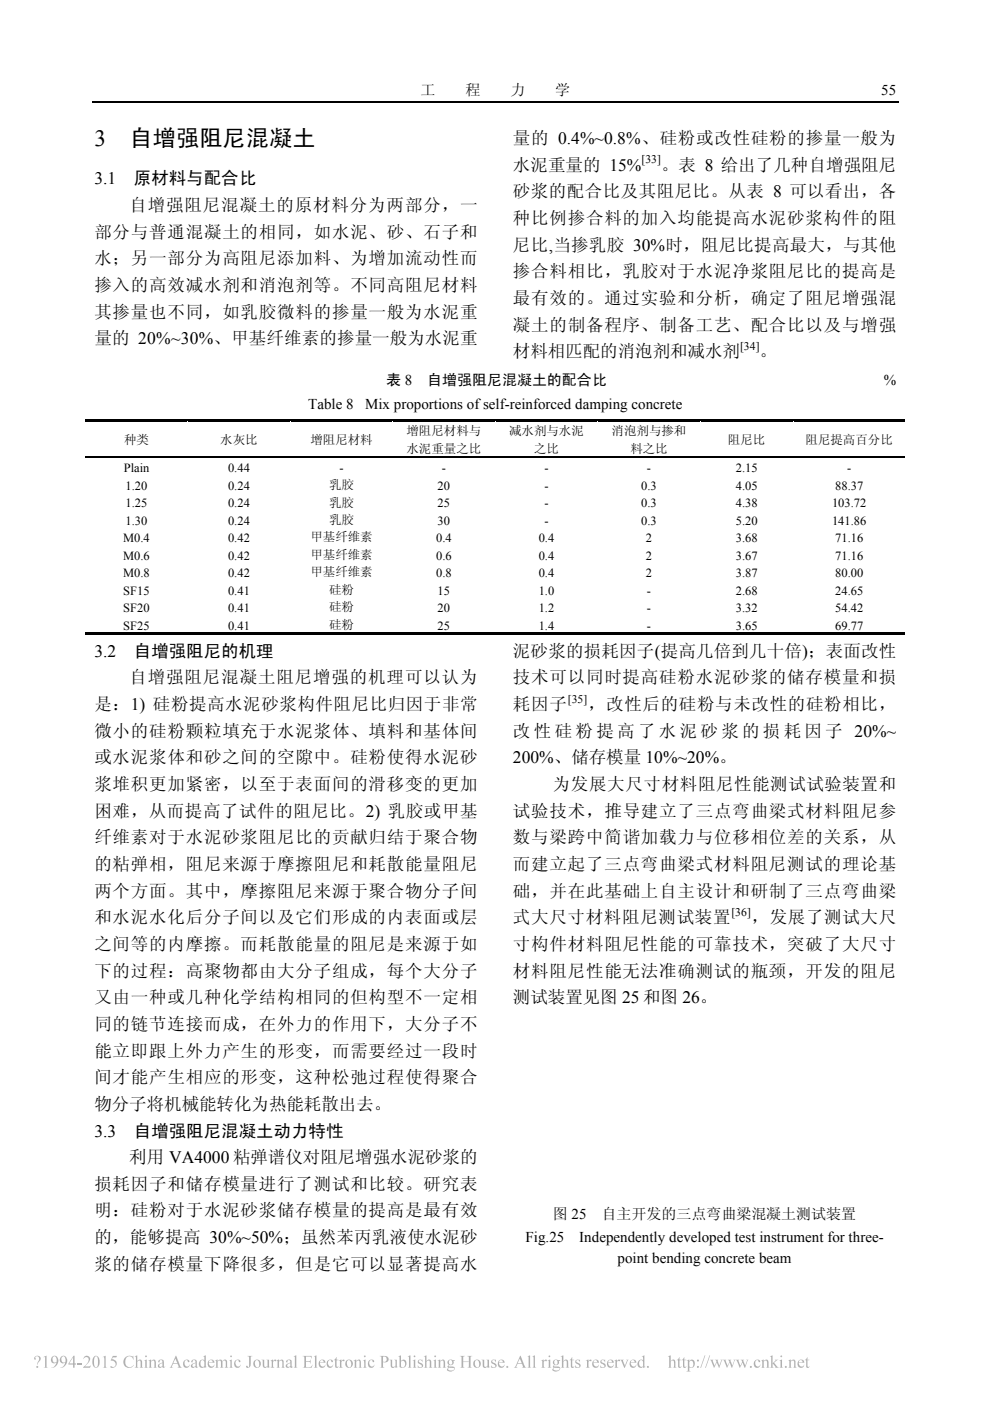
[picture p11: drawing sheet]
<svg xmlns="http://www.w3.org/2000/svg" width="210mm" height="297mm" viewBox="0 0 210 297" stroke-linecap="round" stroke-linejoin="round" font-family="sans-serif">
<defs><g id="words">
<g font-size="4.9">
<text x="20" y="31">3</text>
<text x="27.5" y="31">自增强阻尼混凝土</text>
</g>
<g font-size="3.7">
<text x="108.8" y="30.6">量的 0.4%~0.8%、硅粉或改性硅粉的掺量一般为</text>
<text x="20" y="39.1">3.1</text>
<text x="28.4" y="39.1">原材料与配合比</text>
<text x="108.8" y="36.2">水泥重量的 15%</text>
<text x="108.8" y="41.9">砂浆的配合比及其阻尼比。从表 8 可以看出，各</text>
<text x="140.2" y="36.2">。表 8 给出了几种自增强阻尼</text>
<text x="27.4" y="44.7">自增强阻尼混凝土的原材料分为两部分，一</text>
<text x="108.8" y="47.5">种比例掺合料的加入均能提高水泥砂浆构件的阻</text>
<text x="20" y="50.4">部分与普通混凝土的相同，如水泥、砂、石子和</text>
<text x="108.8" y="53.2">尼比,当掺乳胶 30%时，阻尼比提高最大，与其他</text>
<text x="20" y="56">水；另一部分为高阻尼添加料、为增加流动性而</text>
<text x="108.8" y="58.8">掺合料相比，乳胶对于水泥净浆阻尼比的提高是</text>
<text x="20" y="61.7">掺入的高效减水剂和消泡剂等。不同高阻尼材料</text>
<text x="108.8" y="64.5">最有效的。通过实验和分析，确定了阻尼增强混</text>
<text x="20" y="67.4">其掺量也不同，如乳胶微料的掺量一般为水泥重</text>
<text x="108.8" y="70.1">凝土的制备程序、制备工艺、配合比以及与增强</text>
<text x="20" y="73">量的 20%~30%、甲基纤维素的掺量一般为水泥重</text>
<text x="108.8" y="75.8">材料相匹配的消泡剂和减水剂</text>
<text x="161" y="75.8">。</text>
<text x="20" y="139.2">3.2</text>
<text x="28.4" y="139.2">自增强阻尼的机理</text>
<text x="108.8" y="139.2">泥砂浆的损耗因子(提高几倍到几十倍)；表面改性</text>
<text x="27.4" y="144.9">自增强阻尼混凝土阻尼增强的机理可以认为</text>
<text x="108.8" y="144.9">技术可以同时提高硅粉水泥砂浆的储存模量和损</text>
<text x="20" y="150.5">是：1) 硅粉提高水泥砂浆构件阻尼比归因于非常</text>
<text x="108.8" y="150.5">耗因子</text>
<text x="124.7" y="150.5">，改性后的硅粉与未改性的硅粉相比，</text>
<text x="20" y="156.2">微小的硅粉颗粒填充于水泥浆体、填料和基体间</text>
<text x="20" y="161.8">或水泥浆体和砂之间的空隙中。硅粉使得水泥砂</text>
<text x="108.8" y="156.2">改 性 硅 粉 提 高 了 水 泥 砂 浆 的 损 耗 因 子 20%~</text>
<text x="108.8" y="161.8">200%、储存模量 10%~20%。</text>
<text x="20" y="167.5">浆堆积更加紧密，以至于表面间的滑移变的更加</text>
<text x="117.2" y="167.5">为发展大尺寸材料阻尼性能测试试验装置和</text>
<text x="20" y="173.1">困难，从而提高了试件的阻尼比。2) 乳胶或甲基</text>
<text x="108.8" y="173.1">试验技术，推导建立了三点弯曲梁式材料阻尼参</text>
<text x="20" y="178.8">纤维素对于水泥砂浆阻尼比的贡献归结于聚合物</text>
<text x="108.8" y="178.8">数与梁跨中简谐加载力与位移相位差的关系，从</text>
<text x="20" y="184.4">的粘弹相，阻尼来源于摩擦阻尼和耗散能量阻尼</text>
<text x="108.8" y="184.4">而建立起了三点弯曲梁式材料阻尼测试的理论基</text>
<text x="20" y="190.1">两个方面。其中，摩擦阻尼来源于聚合物分子间</text>
<text x="108.8" y="190.1">础，并在此基础上自主设计和研制了三点弯曲梁</text>
<text x="20" y="195.7">和水泥水化后分子间以及它们形成的内表面或层</text>
<text x="108.8" y="195.7">式大尺寸材料阻尼测试装置</text>
<text x="159.3" y="195.7">，发展了测试大尺</text>
<text x="20" y="201.4">之间等的内摩擦。而耗散能量的阻尼是来源于如</text>
<text x="108.8" y="201.4">寸构件材料阻尼性能的可靠技术，突破了大尺寸</text>
<text x="20" y="207.1">下的过程：高聚物都由大分子组成，每个大分子</text>
<text x="108.8" y="207.1">材料阻尼性能无法准确测试的瓶颈，开发的阻尼</text>
<text x="20" y="212.7">又由一种或几种化学结构相同的但构型不一定相</text>
<text x="108.8" y="212.7">测试装置见图 25 和图 26。</text>
<text x="20" y="218.4">同的链节连接而成，在外力的作用下，大分子不</text>
<text x="20" y="224">能立即跟上外力产生的形变，而需要经过一段时</text>
<text x="20" y="229.7">间才能产生相应的形变，这种松弛过程使得聚合</text>
<text x="20" y="235.3">物分子将机械能转化为热能耗散出去。</text>
<text x="20" y="241">3.3</text>
<text x="28.4" y="241">自增强阻尼混凝土动力特性</text>
<text x="27.4" y="246.6">利用 VA4000 粘弹谱仪对阻尼增强水泥砂浆的</text>
<text x="20" y="252.3">损耗因子和储存模量进行了测试和比较。研究表</text>
<text x="20" y="257.9">明：硅粉对于水泥砂浆储存模量的提高是最有效</text>
<text x="20" y="263.6">的，能够提高 30%~50%；虽然苯丙乳液使水泥砂</text>
<text x="20" y="269.2">浆的储存模量下降很多，但是它可以显著提高水</text>
</g>
<g font-size="3.2">
<text x="89.2" y="20.2">工</text>
<text x="98.7" y="20.2">程</text>
<text x="108.2" y="20.2">力</text>
<text x="117.7" y="20.2">学</text>
<text x="186.9" y="20.2">55</text>
<text x="81.9" y="81.7">表 8</text>
<text x="90.6" y="81.7">自增强阻尼混凝土的配合比</text>
<text x="187.4" y="81.7">%</text>
<text x="65.4" y="86.8">Table 8</text>
<text x="77.4" y="86.8">Mix proportions of self-reinforced damping concrete</text>
<text x="111.4" y="263.3">Fig.25</text>
<text x="117.2" y="258.5">图 25</text>
<text x="122.8" y="263.3">Independently developed test instrument for three-</text>
<text x="127.6" y="258.5">自主开发的三点弯曲梁混凝土测试装置</text>
<text x="130.9" y="267.9">point bending concrete beam</text>
</g>
<g font-size="2.6">
<text x="26.3" y="94.1">种类</text>
<text x="46.7" y="94.1">水灰比</text>
<text x="65.8" y="94.1">增阻尼材料</text>
<text x="86.2" y="92.3">增阻尼材料与</text>
<text x="86.2" y="96">水泥重量之比</text>
<text x="107.9" y="92.3">减水剂与水泥</text>
<text x="113.2" y="96">之比</text>
<text x="129.7" y="92.3">消泡剂与掺和</text>
<text x="133.6" y="96">料之比</text>
<text x="154.3" y="94.1">阻尼比</text>
<text x="170.8" y="94.1">阻尼提高百分比</text>
<text x="26.2" y="100.1">Plain</text>
<text x="48.3" y="100.1">0.44</text>
<text x="72" y="100.1">-</text>
<text x="93.7" y="100.1">-</text>
<text x="115.4" y="100.1">-</text>
<text x="137.2" y="100.1">-</text>
<text x="156" y="100.1">2.15</text>
<text x="179.6" y="100.1">-</text>
<text x="26.6" y="103.8">1.20</text>
<text x="26.6" y="107.5">1.25</text>
<text x="48.3" y="103.8">0.24</text>
<text x="48.3" y="107.5">0.24</text>
<text x="69.8" y="103.7">乳胶</text>
<text x="69.8" y="107.4">乳胶</text>
<text x="92.8" y="103.8">20</text>
<text x="92.8" y="107.5">25</text>
<text x="115.4" y="103.8">-</text>
<text x="115.4" y="107.5">-</text>
<text x="136" y="103.8">0.3</text>
<text x="136" y="107.5">0.3</text>
<text x="156" y="103.8">4.05</text>
<text x="156" y="107.5">4.38</text>
<text x="176.4" y="107.5">103.72</text>
<text x="177.1" y="103.8">88.37</text>
<text x="26.6" y="111.3">1.30</text>
<text x="48.3" y="111.3">0.24</text>
<text x="69.8" y="111.1">乳胶</text>
<text x="92.8" y="111.3">30</text>
<text x="115.4" y="111.3">-</text>
<text x="136" y="111.3">0.3</text>
<text x="156" y="111.3">5.20</text>
<text x="176.4" y="111.3">141.86</text>
<text x="26.1" y="115">M0.4</text>
<text x="26.1" y="118.7">M0.6</text>
<text x="48.3" y="115">0.42</text>
<text x="48.3" y="118.7">0.42</text>
<text x="65.8" y="114.8">甲基纤维素</text>
<text x="65.8" y="118.5">甲基纤维素</text>
<text x="92.5" y="115">0.4</text>
<text x="92.5" y="118.7">0.6</text>
<text x="114.2" y="115">0.4</text>
<text x="114.2" y="118.7">0.4</text>
<text x="136.9" y="115">2</text>
<text x="136.9" y="118.7">2</text>
<text x="156" y="115">3.68</text>
<text x="156" y="118.7">3.67</text>
<text x="177.1" y="115">71.16</text>
<text x="177.1" y="118.7">71.16</text>
<text x="26.1" y="122.4">M0.8</text>
<text x="48.3" y="122.4">0.42</text>
<text x="65.8" y="122.2">甲基纤维素</text>
<text x="69.8" y="125.9">硅粉</text>
<text x="92.5" y="122.4">0.8</text>
<text x="114.2" y="122.4">0.4</text>
<text x="136.9" y="122.4">2</text>
<text x="156" y="122.4">3.87</text>
<text x="177.1" y="122.4">80.00</text>
<text x="26.1" y="126.1">SF15</text>
<text x="26.1" y="129.8">SF20</text>
<text x="48.3" y="126.1">0.41</text>
<text x="48.3" y="129.8">0.41</text>
<text x="69.8" y="129.6">硅粉</text>
<text x="92.8" y="126.1">15</text>
<text x="92.8" y="129.8">20</text>
<text x="114.2" y="126.1">1.0</text>
<text x="114.2" y="129.8">1.2</text>
<text x="137.2" y="126.1">-</text>
<text x="137.2" y="129.8">-</text>
<text x="156" y="126.1">2.68</text>
<text x="156" y="129.8">3.32</text>
<text x="177.1" y="126.1">24.65</text>
<text x="177.1" y="129.8">54.42</text>
<text x="26.1" y="133.5">SF25</text>
<text x="48.3" y="133.5">0.41</text>
<text x="69.8" y="133.3">硅粉</text>
<text x="92.8" y="133.5">25</text>
<text x="114.2" y="133.5">1.4</text>
<text x="137.2" y="133.5">-</text>
<text x="156" y="133.5">3.65</text>
<text x="177.1" y="133.5">69.77</text>
</g>
<g font-size="2.5">
<text x="136" y="34.6">[33]</text>
<text x="156.9" y="74.2">[34]</text>
<text x="120.4" y="148.9">[35]</text>
<text x="155.1" y="194.2">[36]</text>
</g>
</g></defs>
<path d="M19.5 21.6h171.1" fill="none" stroke="#000" stroke-width=".25"/>
<path d="M18 88.8h173.8v.6h-173.8z" fill="#000"/>
<g fill="#fff">
<path d="M39.7 89.4h.2v7.4h-.2z"/>
<path d="M61.5 89.4h.1v7.4h-.1z"/>
<path d="M83.2 89.4h.2v7.4h-.2z"/>
<path d="M104.9 89.4h.2v7.4h-.2z"/>
<path d="M126.7 89.4h.1v7.4h-.1z"/>
<path d="M148.4 89.4h.1v7.4h-.1z"/>
<path d="M168.1 89.4h.2v7.4h-.2z"/>
</g>
<path d="M18 96.9h21.7" fill="none" stroke="#000" stroke-width=".25"/>
<path d="M39.7 97l.2 .1z" fill="#fff"/>
<path d="M39.7 96.9h21.8" fill="none" stroke="#000" stroke-width=".25"/>
<path d="M61.5 97l.1 .1z" fill="#fff"/>
<path d="M61.5 96.9h21.7" fill="none" stroke="#000" stroke-width=".25"/>
<path d="M83.2 97l.2 .1z" fill="#fff"/>
<path d="M83.2 96.9h21.7" fill="none" stroke="#000" stroke-width=".25"/>
<path d="M104.9 97l.2 .1z" fill="#fff"/>
<path d="M104.9 96.9h21.8" fill="none" stroke="#000" stroke-width=".25"/>
<path d="M126.7 97l.1 .1z" fill="#fff"/>
<path d="M126.7 96.9h21.7" fill="none" stroke="#000" stroke-width=".25"/>
<path d="M148.4 97l.1 .1z" fill="#fff"/>
<path d="M148.4 96.9h19.7" fill="none" stroke="#000" stroke-width=".25"/>
<path d="M168.1 97l.2 .1z" fill="#fff"/>
<path d="M168.1 96.9h23.7" fill="none" stroke="#000" stroke-width=".25"/>
<g fill="#fff">
<path d="M39.7 97.1h.2v3.7h-.2z"/>
<path d="M61.5 97.1h.1v3.7h-.1z"/>
<path d="M83.2 97.1h.2v3.7h-.2z"/>
<path d="M104.9 97.1h.2v3.7h-.2z"/>
<path d="M126.7 97.1h.1v3.7h-.1z"/>
<path d="M148.4 97.1h.1v3.7h-.1z"/>
<path d="M168.1 97.1h.2v3.7h-.2z"/>
<path d="M39.7 100.8h.2v3.7h-.2z"/>
<path d="M61.5 100.8h.1v3.7h-.1z"/>
<path d="M83.2 100.8h.2v3.7h-.2z"/>
<path d="M104.9 100.8h.2v3.7h-.2z"/>
<path d="M126.7 100.8h.1v3.7h-.1z"/>
<path d="M148.4 100.8h.1v3.7h-.1z"/>
<path d="M168.1 100.8h.2v3.7h-.2z"/>
<path d="M39.7 104.5h.2v3.7h-.2z"/>
<path d="M61.5 104.5h.1v3.7h-.1z"/>
<path d="M83.2 104.5h.2v3.7h-.2z"/>
<path d="M104.9 104.5h.2v3.7h-.2z"/>
<path d="M126.7 104.5h.1v3.7h-.1z"/>
<path d="M148.4 104.5h.1v3.7h-.1z"/>
<path d="M168.1 104.5h.2v3.7h-.2z"/>
<path d="M39.7 108.2h.2v3.7h-.2z"/>
<path d="M61.5 108.2h.1v3.7h-.1z"/>
<path d="M83.2 108.2h.2v3.7h-.2z"/>
<path d="M104.9 108.2h.2v3.7h-.2z"/>
<path d="M126.7 108.2h.1v3.7h-.1z"/>
<path d="M148.4 108.2h.1v3.7h-.1z"/>
<path d="M168.1 108.2h.2v3.7h-.2z"/>
<path d="M39.7 111.9h.2v3.7h-.2z"/>
<path d="M61.5 111.9h.1v3.7h-.1z"/>
<path d="M83.2 111.9h.2v3.7h-.2z"/>
<path d="M104.9 111.9h.2v3.7h-.2z"/>
<path d="M126.7 111.9h.1v3.7h-.1z"/>
<path d="M148.4 111.9h.1v3.7h-.1z"/>
<path d="M168.1 111.9h.2v3.7h-.2z"/>
<path d="M39.7 115.6h.2v3.7h-.2z"/>
<path d="M61.5 115.6h.1v3.7h-.1z"/>
<path d="M83.2 115.6h.2v3.7h-.2z"/>
<path d="M104.9 115.6h.2v3.7h-.2z"/>
<path d="M126.7 115.6h.1v3.7h-.1z"/>
<path d="M148.4 115.6h.1v3.7h-.1z"/>
<path d="M168.1 115.6h.2v3.7h-.2z"/>
<path d="M39.7 119.3h.2v3.7h-.2z"/>
<path d="M61.5 119.3h.1v3.7h-.1z"/>
<path d="M83.2 119.3h.2v3.7h-.2z"/>
<path d="M104.9 119.3h.2v3.7h-.2z"/>
<path d="M126.7 119.3h.1v3.7h-.1z"/>
<path d="M148.4 119.3h.1v3.7h-.1z"/>
<path d="M168.1 119.3h.2v3.7h-.2z"/>
<path d="M39.7 123h.2v3.7h-.2z"/>
<path d="M61.5 123h.1v3.7h-.1z"/>
<path d="M83.2 123h.2v3.7h-.2z"/>
<path d="M104.9 123h.2v3.7h-.2z"/>
<path d="M126.7 123h.1v3.7h-.1z"/>
<path d="M148.4 123h.1v3.7h-.1z"/>
<path d="M168.1 123h.2v3.7h-.2z"/>
<path d="M39.7 126.7h.2v3.7h-.2z"/>
<path d="M61.5 126.7h.1v3.7h-.1z"/>
<path d="M83.2 126.7h.2v3.7h-.2z"/>
<path d="M104.9 126.7h.2v3.7h-.2z"/>
<path d="M126.7 126.7h.1v3.7h-.1z"/>
<path d="M148.4 126.7h.1v3.7h-.1z"/>
<path d="M168.1 126.7h.2v3.7h-.2z"/>
</g>
<path d="M18 134.1h21.7v.5h-21.7z" fill="#000"/>
<path d="M39.7 130.4h.2v3.7h-.2z" fill="#fff"/>
<path d="M39.7 134.1h21.8v.5h-21.8z" fill="#000"/>
<path d="M61.5 130.4h.1v3.7h-.1z" fill="#fff"/>
<path d="M61.5 134.1h21.7v.5h-21.7z" fill="#000"/>
<path d="M83.2 130.4h.2v3.7h-.2z" fill="#fff"/>
<path d="M83.2 134.1h21.7v.5h-21.7z" fill="#000"/>
<path d="M104.9 130.4h.2v3.7h-.2z" fill="#fff"/>
<path d="M104.9 134.1h21.8v.5h-21.8z" fill="#000"/>
<path d="M126.7 130.4h.1v3.7h-.1z" fill="#fff"/>
<path d="M126.7 134.1h21.7v.5h-21.7z" fill="#000"/>
<path d="M148.4 130.4h.1v3.7h-.1z" fill="#fff"/>
<path d="M148.4 134.1h19.7v.5h-19.7z" fill="#000"/>
<path d="M168.1 130.4h.2v3.7h-.2z" fill="#fff"/>
<path d="M168.1 134.1h23.7v.5h-23.7z" fill="#000"/>
<g fill="#b3b3b3">
<path d="M7.3 287.7a.73 .73 0 0 1 1.2 0 .73 .73 0 0 1-.3 1.1l-.3 .6v-.5a.79 .79 0 0 0-.1-1.4 .48 .48 0 0 0-.3 .8l-.2-.2zM7.7 289.8a.22 .22 0 0 1 .4 0 .22 .22 0 0 1-.4 0z" fill-rule="evenodd"/>
<path d="M141.6 287.6l.6-.2v1.2a.54 .54 0 0 1 .7-.3 .54 .54 0 0 1 .3 .7v.8l.3 .2h-.9l.3-.3v-.9a.35 .35 0 0 0-.3-.4 .35 .35 0 0 0-.4 .3v1.1l.3 .2h-.9l.3-.3v-2z" fill-rule="evenodd"/>
<path d="M13 287.6a.93 .93 0 0 1 1.1 .3 .93 .93 0 0 1 .1 1.1 1.34 1.34 0 0 1-1.5 1 1.26 1.26 0 0 0 1.1-1.1 .77 .77 0 0 1-1.1-.2 .77 .77 0 0 1 .3-1.1zM13.3 287.6a.64 .64 0 0 0-.3 .9 .64 .64 0 0 0 .9 .2 .99 .99 0 0 0-.5-1.2z" fill-rule="evenodd"/>
<path d="M15.6 287.4h.2v1.7h.3v.2h-.3v.7h-.3v-.7h-1v-.2zM15.5 287.8l-.8 1.3h.8z" fill-rule="evenodd"/>
<path d="M16.4 289h1v.3h-1z" fill-rule="evenodd"/>
<path d="M17.9 287.6a.77 .77 0 0 1 1.1 .2 .77 .77 0 0 1-.2 1.1l-.8 .8h.9l.4-.2-.2 .5h-1.5a2.65 2.65 0 0 0 1.2-2 .6 .6 0 0 0-.6-.3 .6 .6 0 0 0-.5 .4z" fill-rule="evenodd"/>
<path d="M19.9 287.7a.73 .73 0 0 1 .9-.1 .73 .73 0 0 1 .3 .8 1.08 1.08 0 0 1-1 1.6 1.75 1.75 0 0 1-.2-2.3zM20.2 287.6a2.28 2.28 0 0 0 0 2.3h.3a2.23 2.23 0 0 0 0-2.3z" fill-rule="evenodd"/>
<path d="M21.8 287.7l.6-.3v2.3l.3 .3h-.9l.3-.2v-1.6v-.4z" fill-rule="evenodd"/>
<path d="M45.5 288.5l.6-.2v.3a.52 .52 0 0 1 .5-.3 .52 .52 0 0 1 .5 .3 .53 .53 0 0 1 .7-.4 .53 .53 0 0 1 .4 .7v.8l.2 .3h-.8l.3-.3v-.8a.35 .35 0 0 0-.3-.4 .35 .35 0 0 0-.4 .3v1l.2 .2h-.8l.2-.2v-.9a.37 .37 0 0 0-.2-.4 .37 .37 0 0 0-.5 .2v1.1l.3 .2h-.8l.2-.2v-1.2z" fill-rule="evenodd"/>
<path d="M125.8 288.5a.67 .67 0 0 1 .8-.2 .67 .67 0 0 1 .4 .6h-1.2a.6 .6 0 0 0 .4 .8 .6 .6 0 0 0 .8-.4 .74 .74 0 0 1-1 .7 .74 .74 0 0 1-.4-1.1zM126 288.5l-.2 .3h.8a.39 .39 0 0 0-.2-.4 .39 .39 0 0 0-.4 .1z" fill-rule="evenodd"/>
<path d="M28.5 287.6l.6-.2v1.2a.55 .55 0 0 1 .7-.3 .55 .55 0 0 1 .3 .7v.8l.3 .2h-.8l.2-.2v-1a.35 .35 0 0 0-.3-.4 .35 .35 0 0 0-.4 .3v1.1l.3 .2h-.9l.3-.1v-.3v-1.8v-.2z" fill-rule="evenodd"/>
<path d="M78.2 288.5a.54 .54 0 0 1 .7-.3 .54 .54 0 0 1 .3 .6h-.1a.42 .42 0 0 0-.5-.5 .42 .42 0 0 0-.3 .7 .59 .59 0 0 0 .4 .7 .59 .59 0 0 0 .7-.4 .75 .75 0 0 1-1 .7 .75 .75 0 0 1-.4-1.1z" fill-rule="evenodd"/>
<path d="M9.2 287.7l.7-.3v2.4l.3 .2h-.9l.3-.2v-2z" fill-rule="evenodd"/>
<path d="M53.6 289.1a.85 .85 0 0 1 1.7 0 .85 .85 0 0 1-1.7 0zM54.2 288.5a.86 .86 0 0 0 .5 1.4 .91 .91 0 0 0-.3-1.5z" fill-rule="evenodd"/>
<path d="M128.9 288.5a.69 .69 0 0 1 .8-.2 .69 .69 0 0 1 .4 .6h-1.2a.6 .6 0 0 0 .4 .8 .6 .6 0 0 0 .8-.4 .73 .73 0 0 1-1 .7 .73 .73 0 0 1-.4-1.1zM129.1 288.5l-.2 .3h.9a.4 .4 0 0 0-.3-.4 .4 .4 0 0 0-.4 .1z" fill-rule="evenodd"/>
<path d="M39.1 288.5a.56 .56 0 0 1 .6-.3 .56 .56 0 0 1 .4 .5 .27 .27 0 0 1-.3 0 .27 .27 0 0 1-.1-.3 .6 .6 0 0 0-.6 .4 .6 .6 0 0 0 .2 .7 .55 .55 0 0 0 .5 .2 .55 .55 0 0 0 .5-.4 .76 .76 0 0 1-1 .7 .76 .76 0 0 1-.5-1.1z" fill-rule="evenodd"/>
<path d="M88.7 288.4l.9-.1v.5a.45 .45 0 0 0-.3-.4 .45 .45 0 0 0-.5 .1v.2l.3 .2a.59 .59 0 0 1 .5 .8 .59 .59 0 0 1-.9 .2l-.1 .1v-.5a.45 .45 0 0 0 .3 .4 .45 .45 0 0 0 .5-.2v-.3l-.7-.4z" fill-rule="evenodd"/>
<path d="M44.2 288.5a.69 .69 0 0 1 .8-.2 .69 .69 0 0 1 .5 .6h-1.2a.6 .6 0 0 0 .3 .8 .6 .6 0 0 0 .8-.4 .73 .73 0 0 1-.9 .7 .73 .73 0 0 1-.4-1.1zM44.4 288.5l-.1 .3h.8a.4 .4 0 0 0-.2-.4 .4 .4 0 0 0-.5 .1z" fill-rule="evenodd"/>
<path d="M23.9 287.5h.9l-.1 .3h-.8l-.2 .3a.92 .92 0 0 1 1.1 1.1 .92 .92 0 0 1-1.4 .7l.1-.2a.66 .66 0 0 0 1-.2 .66 .66 0 0 0-.5-1h-.5z" fill-rule="evenodd"/>
<path d="M133.7 288.5a.69 .69 0 0 1 .8-.2 .69 .69 0 0 1 .4 .6h-1.2a.6 .6 0 0 0 .4 .8 .6 .6 0 0 0 .8-.4 .73 .73 0 0 1-1 .7 .73 .73 0 0 1-.4-1.1zM133.9 288.5l-.2 .3h.8a.4 .4 0 0 0-.2-.4 .4 .4 0 0 0-.4 .1z" fill-rule="evenodd"/>
<path d="M49.8 288.5a.54 .54 0 0 1 .7-.3 .54 .54 0 0 1 .4 .6h-.2a.42 .42 0 0 0-.5-.5 .42 .42 0 0 0-.3 .7 .59 .59 0 0 0 .4 .7 .59 .59 0 0 0 .7-.4 .75 .75 0 0 1-.9 .7 .75 .75 0 0 1-.4-1.1z" fill-rule="evenodd"/>
<path d="M52.5 287.5h1l-.3 .3v1.3a.58 .58 0 0 1-.3 .8 .58 .58 0 0 1-.7-.2l.2-.1 .3 .3 .1-.3v-1.8z" fill-rule="evenodd"/>
<path d="M55.4 288.3h.6v1.1a.36 .36 0 0 0 .3 .4 .36 .36 0 0 0 .4-.2v-1.1l-.2-.2h.5v1.4l.3 .1-.6 .2v-.3a.54 .54 0 0 1-.6 .3 .54 .54 0 0 1-.4-.6v-1z" fill-rule="evenodd"/>
<path d="M57.3 288.5l.6-.2v.3l.4-.3a.18 .18 0 0 1 .3 .1 .18 .18 0 0 1-.2 .2l-.3-.1-.2 .3v1l.3 .2h-.9l.3-.1v-.3v-1.1z" fill-rule="evenodd"/>
<path d="M105.8 288.5a.69 .69 0 0 1 .7-.2 .69 .69 0 0 1 .5 .6h-1.2a.6 .6 0 0 0 .4 .8 .6 .6 0 0 0 .7-.4 .73 .73 0 0 1-.9 .7 .73 .73 0 0 1-.4-1.1zM105.9 288.5l-.1 .3h.8a.4 .4 0 0 0-.2-.4 .4 .4 0 0 0-.5 .1z" fill-rule="evenodd"/>
<path d="M62.3 287.6l.5-.2v2.4l.3 .2h-.8l.2-.4v-1.9z" fill-rule="evenodd"/>
<path d="M60.8 288.4a.6 .6 0 0 1 .7-.1 .6 .6 0 0 1 .3 .6l.1 .9h.2l-.4 .2-.1-.2a.49 .49 0 0 1-.8 .2 .49 .49 0 0 1-.1-.7l.9-.4-.1-.3a.35 .35 0 0 0-.4-.2 .35 .35 0 0 0-.2 .5l-.3-.2zM61 289.3l-.1 .3 .2 .2 .5-.2v-.6z" fill-rule="evenodd"/>
<path d="M64.2 287.5h1.9v.5l-.3-.3-.9-.1v1h.8l.2-.3v.8l-.2-.3-.8-.1 .1 1.2a.89 .89 0 0 0 1.2-.6l-.1 .7h-1.9l.3-.1v-.4v-1.8z" fill-rule="evenodd"/>
<path d="M66.5 287.6l.6-.2v2.3l.2 .3h-.8l.3-.2v-2.1z" fill-rule="evenodd"/>
<path d="M92.1 287.6a.2 .2 0 0 1 .4 0 .2 .2 0 0 1-.4 0zM91.8 288.5l.6-.2v1.4l.3 .3h-.8l.2-.2v-1.2z" fill-rule="evenodd"/>
<path d="M71.3 287.7l.1 .6h.4l-.4 .1v1.3l.1 .1 .3-.1a.38 .38 0 0 1-.5 .3 .38 .38 0 0 1-.3-.4v-1.2h-.2z" fill-rule="evenodd"/>
<path d="M130.2 288.5l.6-.2v.3l.3-.3h.2a.2 .2 0 0 1 .1 .3 .2 .2 0 0 1-.3-.1l-.3 .3v.9l.3 .3h-.9l.3-.2v-1.2z" fill-rule="evenodd"/>
<path d="M71.8 288.5l.6-.2v.3l.3-.3h.2a.2 .2 0 0 1 .1 .3 .21 .21 0 0 1-.4-.1l-.2 .3v.9l.3 .3h-.9l.3-.2v-1.2z" fill-rule="evenodd"/>
<path d="M127.4 288.4l.9-.1v.5a.47 .47 0 0 0-.3-.4 .47 .47 0 0 0-.5 .1l.3 .4a.59 .59 0 0 1 .6 .8 .59 .59 0 0 1-1 .2l-.1 .1v-.5a.48 .48 0 0 0 .3 .4 .48 .48 0 0 0 .6-.2l-.1-.3-.7-.4z" fill-rule="evenodd"/>
<path d="M77.2 287.6a.18 .18 0 0 1 .3 0 .18 .18 0 0 1-.3 0zM76.9 288.5l.6-.2v1.4l.3 .3h-.9l.3-.2v-.2v-1.1z" fill-rule="evenodd"/>
<path d="M30.8 287.6a.18 .18 0 0 1 .3 0 .18 .18 0 0 1-.3 0zM30.5 288.5l.6-.2v1.4l.3 .3h-.8l.2-.2v-1.2z" fill-rule="evenodd"/>
<path d="M80.5 287.5h.9a.76 .76 0 0 1 1 .8 .76 .76 0 0 1-1.2 .5v1l.4 .2h-1.1l.3-.2 .1-.3v-1.8zM81.2 287.7v1a.57 .57 0 0 0 .8-.5 .57 .57 0 0 0-.8-.5z" fill-rule="evenodd"/>
<path d="M82.5 288.3h.6v1.1a.36 .36 0 0 0 .3 .4 .36 .36 0 0 0 .5-.2l-.1-1.1-.2-.2h.5v1.3l.1 .2h.2l-.5 .2v-.3a.54 .54 0 0 1-.7 .3 .54 .54 0 0 1-.4-.6v-.9z" fill-rule="evenodd"/>
<path d="M48.8 287.6a.2 .2 0 0 1 .4 0 .2 .2 0 0 1-.4 0zM48.6 288.5l.5-.2 .1 1.4 .2 .3h-.8l.2-.2 .1-.2-.1-1.1z" fill-rule="evenodd"/>
<path d="M86.5 287.6l.5-.2v2.4l.3 .2h-.8l.2-.4v-1.9z" fill-rule="evenodd"/>
<path d="M87.7 287.6a.2 .2 0 0 1 .4 0 .2 .2 0 0 1-.4 0zM87.5 288.5l.6-.2v1.4l.2 .3h-.8l.2-.2v-1.2z" fill-rule="evenodd"/>
<path d="M40.6 288.5a.61 .61 0 0 1 .7-.3 .61 .61 0 0 1 .4 .7l.1 .9h.2l-.4 .2-.1-.2a.49 .49 0 0 1-.8 .2 .49 .49 0 0 1-.1-.7l.9-.4-.1-.3a.35 .35 0 0 0-.4-.2 .35 .35 0 0 0-.2 .5l-.2-.2zM40.9 289.3l-.1 .3 .2 .2 .5-.2v-.6z" fill-rule="evenodd"/>
<path d="M67.8 288.5a.67 .67 0 0 1 .8-.2 .67 .67 0 0 1 .4 .6h-1.2a.6 .6 0 0 0 .4 .8 .6 .6 0 0 0 .8-.4 .74 .74 0 0 1-1 .7 .74 .74 0 0 1-.4-1.1zM68 288.5l-.2 .3h.8a.39 .39 0 0 0-.2-.4 .39 .39 0 0 0-.4 .1z" fill-rule="evenodd"/>
<path d="M145.6 288.5l.6-.2v.3a.62 .62 0 0 1 .7-.3 .62 .62 0 0 1 .4 .8 .76 .76 0 0 1-.3 .8 .76 .76 0 0 1-.8 0v.7l.2 .2h-.9l.3-.1v-.3v-1.8zM146.2 288.7v.7a.46 .46 0 0 0 .5 .5 .46 .46 0 0 0 .3-.7 .49 .49 0 0 0-.2-.6 .49 .49 0 0 0-.6 .1z" fill-rule="evenodd"/>
<path d="M92.7 288.5l.6-.2v.3a.54 .54 0 0 1 .7-.4 .54 .54 0 0 1 .4 .7v.9l.2 .2h-.8l.3-.2v-.9l-.1-.3-.2-.1-.5 .2v1.1l.3 .2h-.8l.2-.2v-1.2z" fill-rule="evenodd"/>
<path d="M95.1 288.4l.4-.1 .9 .1v.1h-.3a.68 .68 0 0 1-.1 .8 .68 .68 0 0 1-.8 .2l-.1 .1 .3 .1a.73 .73 0 0 1 1 .6 .9 .9 0 0 1-.8 .5 .9 .9 0 0 1-.8-.5l.3-.3-.2-.3 .3-.3-.3-.5zM95.3 288.4a.48 .48 0 0 0-.1 .6 .48 .48 0 0 0 .6 .2 .48 .48 0 0 0 .1-.6 .48 .48 0 0 0-.6-.2zM95.1 290l-.1 .2a.73 .73 0 0 0 .7 .4 .73 .73 0 0 0 .6-.5z" fill-rule="evenodd"/>
<path d="M114.7 288.5l.6-.2v.3l.3-.3h.2a.2 .2 0 0 1 .1 .3 .21 .21 0 0 1-.4-.1l-.2 .3v.9l.3 .3h-.9l.3-.2v-1.2z" fill-rule="evenodd"/>
<path d="M97.5 287.5h1.1l-.4 .3v.9h1.2v-1l-.3-.2h1l-.3 .2v2l.3 .3h-1l.3-.2v-1h-1.2v.9l.4 .3h-1.1l.3-.2 .1-.3v-1.7z" fill-rule="evenodd"/>
<path d="M167.1 288.5l.6-.2v.3a.52 .52 0 0 1 .6-.4 .52 .52 0 0 1 .4 .7v.9l.2 .2h-.8l.2-.1 .1-.3v-.9l-.3-.2-.4 .2v1.1l.2 .2h-.8l.3-.2v-1.2z" fill-rule="evenodd"/>
<path d="M102.1 288.3h.6v1.1a.36 .36 0 0 0 .2 .4 .36 .36 0 0 0 .5-.2l-.1-1.1-.2-.2h.6v1.4l.3 .1-.6 .2v-.3a.54 .54 0 0 1-.7 .3 .54 .54 0 0 1-.4-.6v-1z" fill-rule="evenodd"/>
<path d="M104.3 288.4l.9-.1v.5a.47 .47 0 0 0-.3-.4 .47 .47 0 0 0-.5 .1l.2 .4a.59 .59 0 0 1 .6 .8 .59 .59 0 0 1-1 .2l-.1 .1v-.5a.48 .48 0 0 0 .4 .4 .48 .48 0 0 0 .5-.2l-.1-.3-.7-.4z" fill-rule="evenodd"/>
<path d="M69.5 288.5a.54 .54 0 0 1 .6-.3 .54 .54 0 0 1 .4 .6h-.2a.42 .42 0 0 0-.5-.5 .42 .42 0 0 0-.3 .7 .59 .59 0 0 0 .4 .7 .59 .59 0 0 0 .8-.4 .75 .75 0 0 1-1 .7 .75 .75 0 0 1-.4-1.1z" fill-rule="evenodd"/>
<path d="M156 288.3h.7l-.1 .2 .4 1.1 .4-.9-.4-.4h.8l-.2 .2 .4 1 .4-1.1-.2-.1h.5l-.7 1.7-.6-1.1-.6 1.1-.6-1.5z" fill-rule="evenodd"/>
<path d="M110.3 287.4l1 2.3 .3 .3h-1l.3-.2-.2-.6h-1l-.2 .6 .2 .2h-.7l.4-.5zM110.2 288l-.5 1h.9z" fill-rule="evenodd"/>
<path d="M111.8 287.6l.6-.2v2.3l.2 .3h-.8l.3-.2v-2.1z" fill-rule="evenodd"/>
<path d="M112.9 287.6l.5-.2v2.2l.1 .3 .2 .1h-.8l.2-.2v-.2v-1.8v-.2z" fill-rule="evenodd"/>
<path d="M43.1 287.6l.5-.2v2.3l.3 .1-.6 .2v-.2a.74 .74 0 0 1-1 0 .74 .74 0 0 1 0-1.1l.4-.4 .6 .1v-.7zM42.7 288.5a.77 .77 0 0 0 .5 1.3l.1-.2v-.8a.39 .39 0 0 0-.2-.4 .39 .39 0 0 0-.4 .1z" fill-rule="evenodd"/>
<path d="M116.3 287.6a.2 .2 0 0 1 .4 0 .2 .2 0 0 1-.4 0zM116.1 288.5l.6-.2v1.5l.2 .2h-.8l.2-.3v-1.1z" fill-rule="evenodd"/>
<path d="M117.4 288.4l.5-.1 .9 .1-.4 .1a.68 .68 0 0 1-.1 .8 .68 .68 0 0 1-.8 .2l-.1 .1 .3 .1a.72 .72 0 0 1 1.1 .6 .9 .9 0 0 1-.8 .5 .9 .9 0 0 1-.9-.5l.3-.3-.1-.4 .2-.2-.3-.4zM117.6 288.4a.49 .49 0 0 0-.1 .7 .49 .49 0 0 0 .6 .1 .5 .5 0 0 0 .1-.6 .5 .5 0 0 0-.6-.2zM117.5 290l-.2 .2a.73 .73 0 0 0 .7 .4 .73 .73 0 0 0 .6-.5z" fill-rule="evenodd"/>
<path d="M160.1 288.5a.56 .56 0 0 1 .6-.3 .56 .56 0 0 1 .4 .5 .27 .27 0 0 1-.3 0 .27 .27 0 0 1-.1-.3 .6 .6 0 0 0-.6 .4 .6 .6 0 0 0 .2 .7 .55 .55 0 0 0 .5 .2 .55 .55 0 0 0 .5-.4 .76 .76 0 0 1-1 .7 .76 .76 0 0 1-.5-1.1z" fill-rule="evenodd"/>
<path d="M121.3 287.7v.6h.4l-.4 .1v1.3l.1 .1 .3-.1a.32 .32 0 0 1-.3 .3 .32 .32 0 0 1-.4-.3v-1.3h-.2z" fill-rule="evenodd"/>
<path d="M122.1 288.4l.9-.1v.5a.44 .44 0 0 0-.3-.4 .44 .44 0 0 0-.5 .2l.3 .3a.59 .59 0 0 1 .5 .8 .59 .59 0 0 1-.9 .2l-.1 .1v-.5a.48 .48 0 0 0 .3 .4 .48 .48 0 0 0 .5-.2v-.3l-.8-.5z" fill-rule="evenodd"/>
<path d="M74.9 288.5l.6-.2v.3a.52 .52 0 0 1 .7-.4 .52 .52 0 0 1 .3 .7l.1 .9 .2 .2h-.8l.2-.1v-.3v-.9l-.2-.2-.5 .2v1.1l.3 .2h-.8l.2-.2v-1.2z" fill-rule="evenodd"/>
<path d="M124.2 288.5l.6-.2v.3l.3-.3 .3 .1a.23 .23 0 0 1-.2 .2 .23 .23 0 0 1-.2-.1l-.2 .3v.9l.3 .3h-.9l.3-.2v-1.2z" fill-rule="evenodd"/>
<path d="M153.3 288.3h.7l-.1 .2 .4 1.1 .4-.9-.4-.4h.7l-.1 .2 .4 1 .4-1.1-.2-.1h.5l-.3 .3-.5 1.4-.5-1.1-.6 1.1-.6-1.5z" fill-rule="evenodd"/>
<path d="M73.1 289.1a.86 .86 0 0 1 1.7 0 .86 .86 0 0 1-1.7 0zM73.7 288.5a.88 .88 0 0 0 .5 1.4 .9 .9 0 0 0-.3-1.5z" fill-rule="evenodd"/>
<path d="M37.3 287.4l1 2.3 .3 .3h-1l.3-.2-.3-.6h-.9l-.3 .6 .3 .2h-.8l.5-.5zM37.2 288l-.5 1h.9z" fill-rule="evenodd"/>
<path d="M118.9 287.6l.6-.2v1.2a.55 .55 0 0 1 .7-.3 .55 .55 0 0 1 .3 .7v.8l.2 .2h-.8l.3-.2v-1a.35 .35 0 0 0-.4-.4 .35 .35 0 0 0-.3 .3v1.1l.2 .2h-.8l.2-.2v-2.1z" fill-rule="evenodd"/>
<path d="M84.4 287.6l.6-.2v1.2a.69 .69 0 0 1 1-.2 .69 .69 0 0 1 .1 1 .91 .91 0 0 1-1.4 .4v-2.1zM85.1 288.6l-.1 1.1a.64 .64 0 0 0 .9-.1 .64 .64 0 0 0-.2-.9l-.3-.2z" fill-rule="evenodd"/>
<path d="M136.1 287.6l.5-.2v2.2l.1 .2h.2l-.6 .2v-.2a.75 .75 0 0 1-1 0 .75 .75 0 0 1 0-1.1l.5-.4 .5 .1v-.7zM135.7 288.5a.75 .75 0 0 0-.2 .8 .75 .75 0 0 0 .7 .5l.1-.2v-.8a.39 .39 0 0 0-.2-.4 .39 .39 0 0 0-.4 .1z" fill-rule="evenodd"/>
<path d="M58.6 288.5l.6-.2v.3a.52 .52 0 0 1 .6-.4 .52 .52 0 0 1 .3 .7l.1 .9 .2 .2h-.8l.2-.1 .1-.3-.1-.9-.2-.2-.4 .2v1.1l.2 .2h-.8l.2-.2v-1.2z" fill-rule="evenodd"/>
<path d="M31.4 288.5l.6-.2v.3a.54 .54 0 0 1 .7-.4 .54 .54 0 0 1 .4 .7v.9l.2 .2h-.8l.2-.2v-.9v-.3l-.2-.1-.5 .2v1.1l.3 .2h-.8l.2-.2v-1.2z" fill-rule="evenodd"/>
<path d="M11 287.8a.85 .85 0 0 1 1.1-.2 .85 .85 0 0 1 .3 1.1 1.38 1.38 0 0 1-1.6 1.3 1.2 1.2 0 0 0 1.2-1.1 .75 .75 0 0 1-1.1-.1 .75 .75 0 0 1 .1-1zM11.3 287.7a.65 .65 0 0 0-.1 .8 .65 .65 0 0 0 .7 .3 .74 .74 0 0 0-.5-1.2z" fill-rule="evenodd"/>
<path d="M144 287.7l.1 .6h.4l-.4 .1v1.3l.1 .1 .3-.1a.39 .39 0 0 1-.4 .3 .39 .39 0 0 1-.3-.4v-1.2h-.3z" fill-rule="evenodd"/>
<path d="M145.1 287.7v.6h.4l-.4 .1v1.3l.1 .1 .3-.1a.32 .32 0 0 1-.4 .3 .32 .32 0 0 1-.3-.3v-1.3h-.3z" fill-rule="evenodd"/>
<path d="M33.7 288.4a.62 .62 0 0 1 .7-.1 .62 .62 0 0 1 .3 .6l.1 .9h.2l-.4 .2-.2-.2a.51 .51 0 0 1-.9 .1 .51 .51 0 0 1 .5-.8l.4-.2v-.3a.36 .36 0 0 0-.4-.2 .36 .36 0 0 0-.3 .5l-.1-.2zM33.8 289.3v.2l.1 .3 .5-.2v-.6z" fill-rule="evenodd"/>
<path d="M147.8 288.5a.21 .21 0 0 1 .4 0 .21 .21 0 0 1-.4 0zM147.7 289.8a.25 .25 0 0 1 .5 0 .25 .25 0 0 1-.5 0z" fill-rule="evenodd"/>
<path d="M149.4 287.4h.1l-.9 2.6h-.1z" fill-rule="evenodd"/>
<path d="M150.4 287.4h.2l-1 2.6h-.1z" fill-rule="evenodd"/>
<path d="M150.6 288.3h.7l-.2 .3 .4 1 .4-.9-.3-.4h.7l-.1 .3 .3 .9 .4-1-.2-.2h.5l-.2 .3-.5 1.4-.5-1.1-.6 1.1z" fill-rule="evenodd"/>
<path d="M26.6 287.7a1.78 1.78 0 0 1 1.6-.2l.1-.1v.9a.92 .92 0 0 0-1.1-.7 .92 .92 0 0 0-.6 1.2 .98 .98 0 0 0 .6 1 .98 .98 0 0 0 1.2-.4 1.24 1.24 0 0 1-1.9 .3 1.24 1.24 0 0 1 .1-2z" fill-rule="evenodd"/>
<path d="M89.9 287.6l.5-.2v1.2a.55 .55 0 0 1 .7-.3 .55 .55 0 0 1 .3 .7v.8l.3 .2h-.8l.2-.2v-1a.35 .35 0 0 0-.3-.4 .35 .35 0 0 0-.4 .3v1.1l.3 .2h-.8l.2-.1v-.3v-1.8v-.2z" fill-rule="evenodd"/>
<path d="M100.3 289.1a.85 .85 0 0 1 1.7 0 .85 .85 0 0 1-1.7 0zM100.8 288.5a.86 .86 0 0 0 .6 1.4 .91 .91 0 0 0-.4-1.5z" fill-rule="evenodd"/>
<path d="M161.3 288.5l.6-.2v.3a.54 .54 0 0 1 .7-.4 .54 .54 0 0 1 .3 .7v.9l.3 .2h-.8l.2-.2v-.9v-.3l-.3-.1-.4 .2v1.1l.3 .2h-.8l.2-.2v-1.2z" fill-rule="evenodd"/>
<path d="M163.2 287.6l.6-.2v1.6l.6-.5-.1-.2h.7l-.9 .6 1 1.1h-.8l.1-.2-.6-.8v.8l.3 .2h-.9l.3-.1v-.3v-1.8l-.1-.2z" fill-rule="evenodd"/>
<path d="M165.5 287.6a.18 .18 0 0 1 .3 0 .18 .18 0 0 1-.3 0zM165.2 288.5l.6-.2v1.4l.3 .3h-.9l.3-.2v-1.2z" fill-rule="evenodd"/>
<path d="M131.5 288.3h.8l-.2 .2 .4 1.1 .4-1.1-.1-.2h.5l-.8 1.7-.8-1.5z" fill-rule="evenodd"/>
<path d="M169.3 288.5a.67 .67 0 0 1 .8-.2 .67 .67 0 0 1 .4 .6h-1.1a.6 .6 0 0 0 .3 .8 .6 .6 0 0 0 .8-.4 .74 .74 0 0 1-1 .7 .74 .74 0 0 1-.4-1.1zM169.5 288.5l-.1 .3h.7a.39 .39 0 0 0-.1-.4 .39 .39 0 0 0-.5 .1z" fill-rule="evenodd"/>
<path d="M171.2 287.7v.6h.4l-.4 .1v1.3l.1 .1 .3-.1a.32 .32 0 0 1-.3 .3 .32 .32 0 0 1-.4-.3v-1.3h-.3z" fill-rule="evenodd"/>
<circle cx="107.5" cy="289.8" r=".23"/>
<circle cx="166.6" cy="289.8" r=".23"/>
<circle cx="159.2" cy="289.8" r=".23"/>
<circle cx="137.4" cy="289.8" r=".22"/>
</g>
<use href="#words"/>
</svg>
